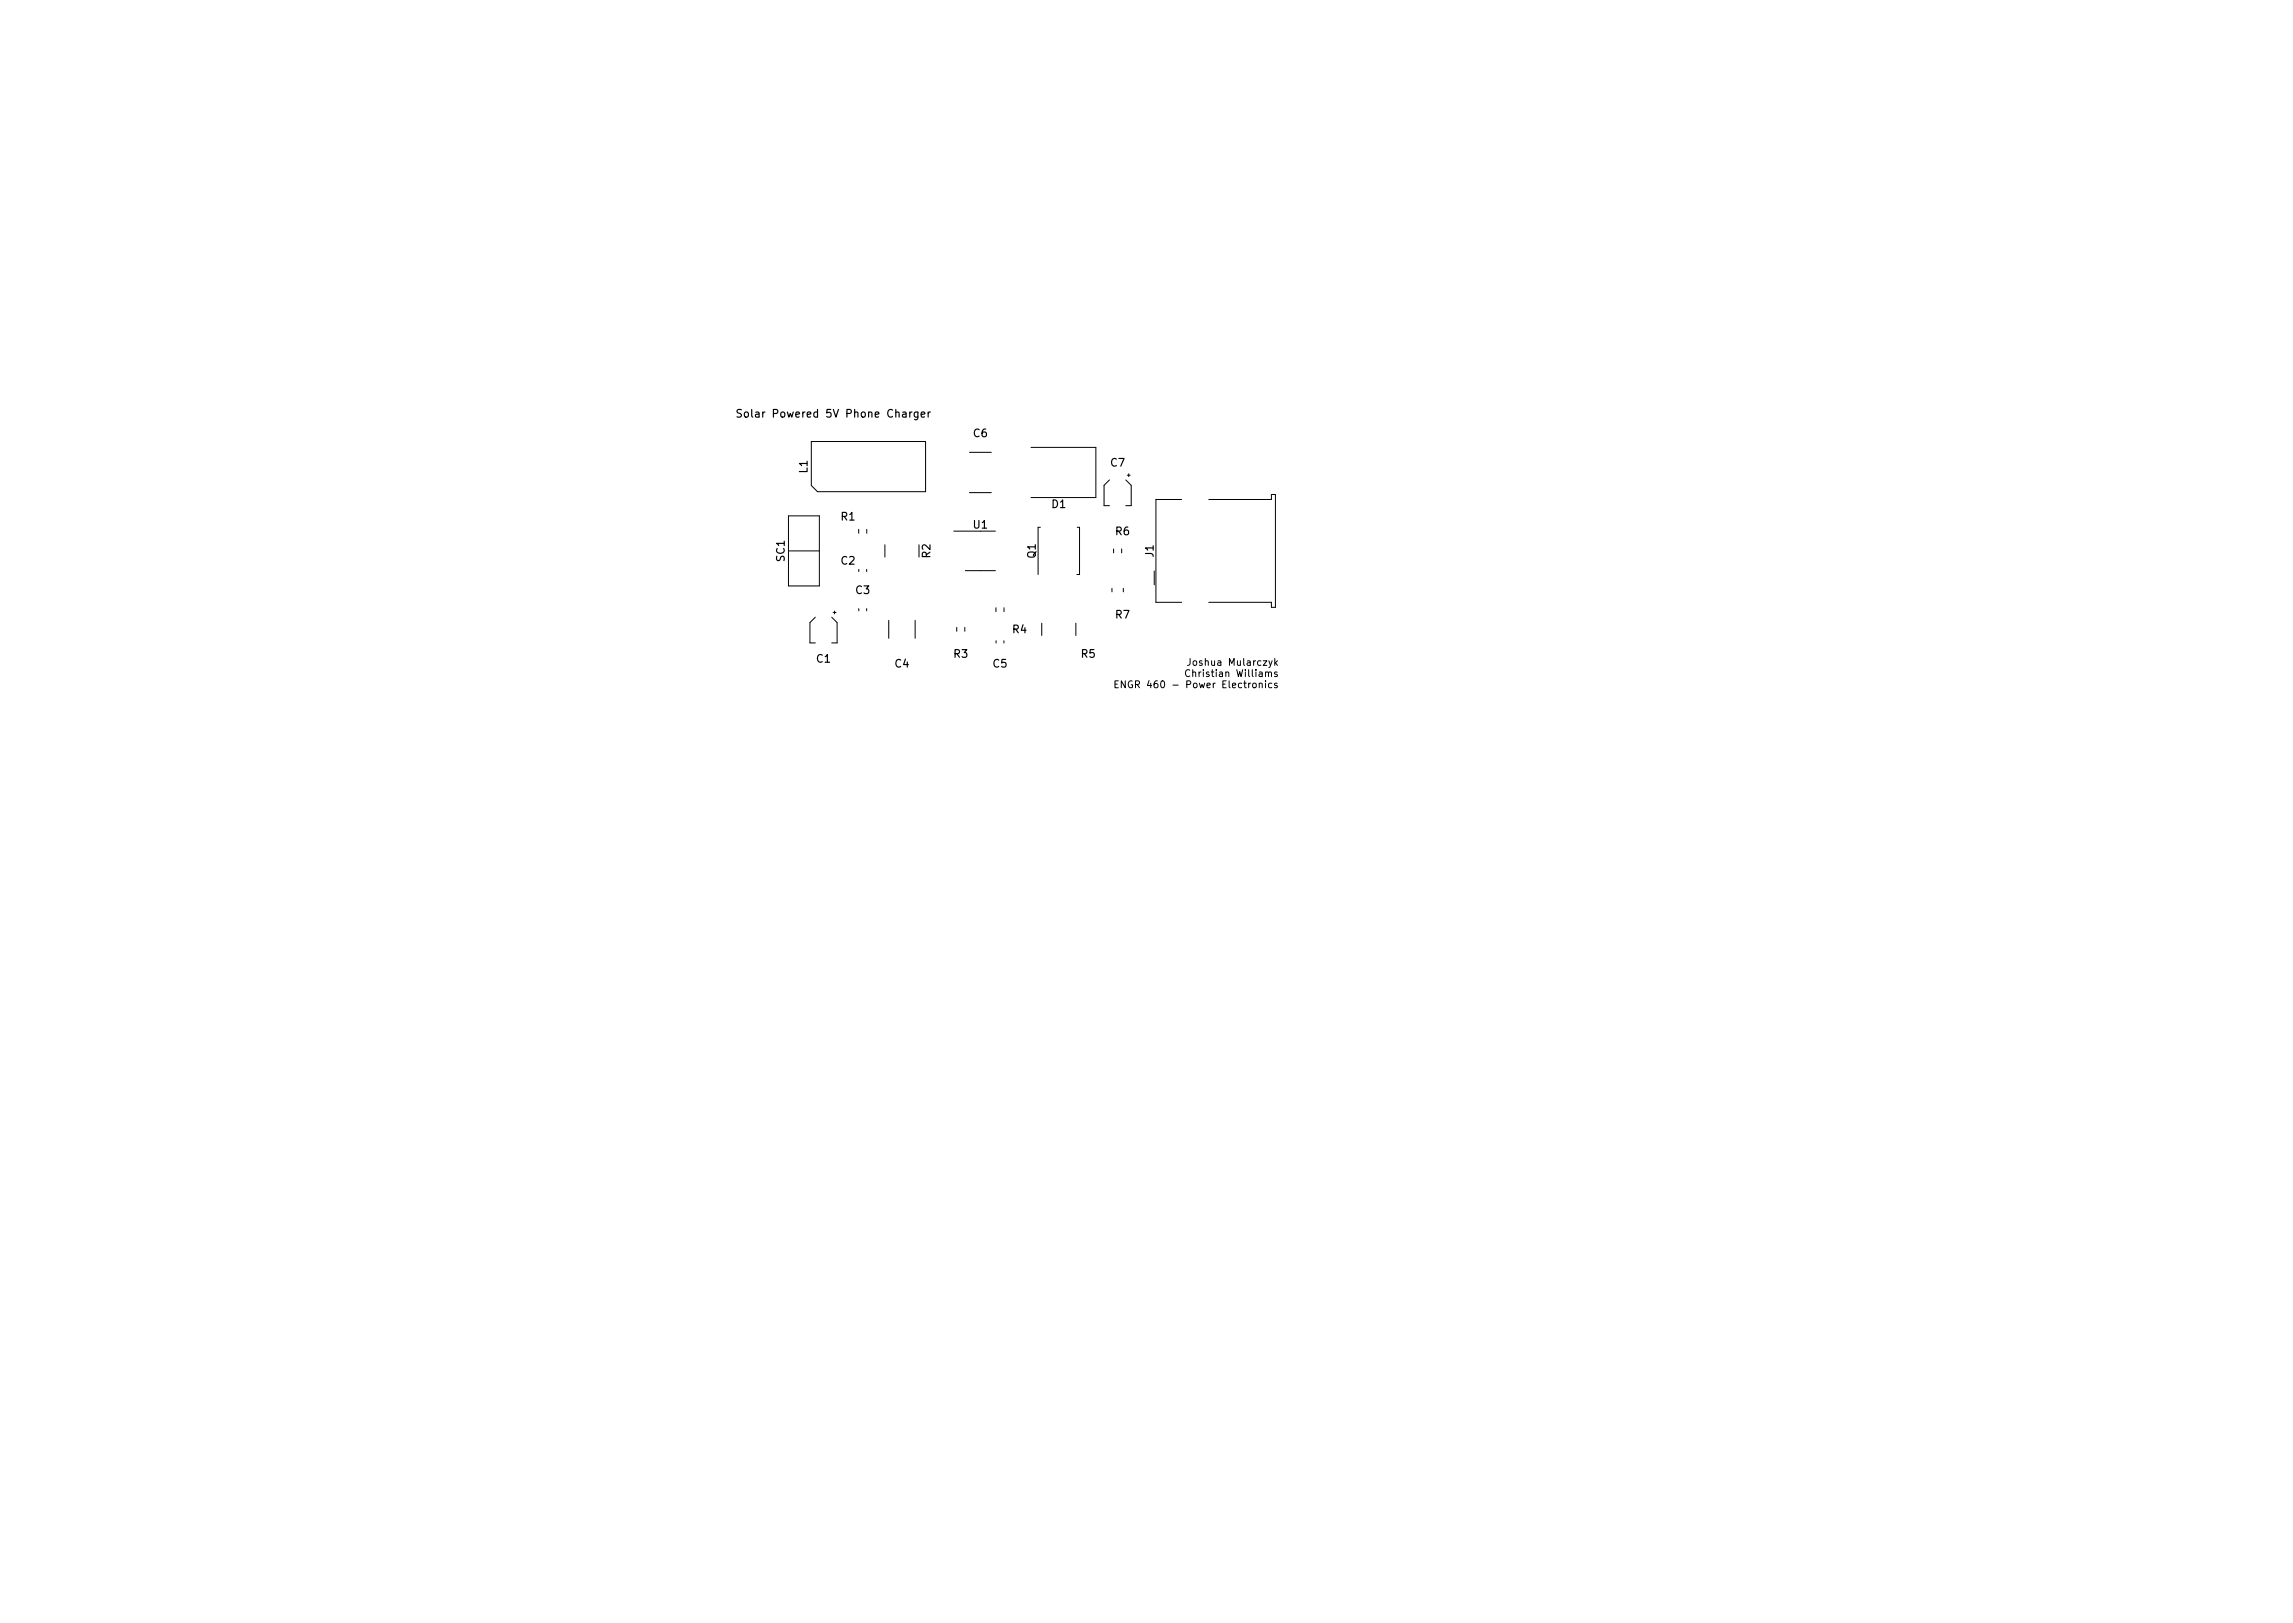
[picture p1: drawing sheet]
<svg xmlns="http://www.w3.org/2000/svg" width="297mm" height="210mm" viewBox="0 0 297 210" stroke-linecap="round" stroke-linejoin="round" font-family="sans-serif">
<defs><g id="words">
<g font-size="1.4">
<text x="96.9" y="54.1">Solar Powered 5V Phone Charger</text>
<text x="126.1" y="56.6">C6</text>
<text x="104.6" y="61.3" transform="rotate(-90 104.6 61.3)">L1</text>
<text x="136.3" y="65.8">D1</text>
<text x="143.9" y="60.4">C7</text>
<text x="109" y="67.4">R1</text>
<text x="126.1" y="68.5">U1</text>
<text x="144.5" y="69.3">R6</text>
<text x="101.6" y="72.7" transform="rotate(-90 101.6 72.7)">SC1</text>
<text x="109" y="73.1">C2</text>
<text x="110.9" y="76.9">C3</text>
<text x="120.5" y="72.3" transform="rotate(-90 120.5 72.3)">R2</text>
<text x="134.2" y="72.3" transform="rotate(-90 134.2 72.3)">Q1</text>
<text x="149.4" y="72.1" transform="rotate(-90 149.4 72.1)">J1</text>
<text x="131.2" y="82">R4</text>
<text x="144.5" y="80.1">R7</text>
<text x="105.8" y="85.8">C1</text>
<text x="115.9" y="86.5">C4</text>
<text x="123.6" y="85.2">R3</text>
<text x="128.6" y="86.5">C5</text>
<text x="140.1" y="85.2">R5</text>
</g>
<g font-size="1.3">
<text x="147.7" y="89.1">ENGR 460 - Power Electronics</text>
<text x="154.9" y="87.7">Christian Williams</text>
<text x="154.9" y="86.2">Joshua Mularczyk</text>
</g>
</g></defs>
<path d="M96 53.1l-.3-.1-.2 .1v.3l.5 .2v.3l-.1 .1h-.4M96.5 53.5l.1-.1 .3 .1 .1 .4-.1 .1h-.3l-.1-.1zM119.3 53.7l.5-.1v-.2h-.3l-.2 .1 .1 .5h.4M120.2 53.4v.6M120.5 53.4h-.2l-.1 .2" fill="none" stroke="#000" stroke-width=".15"/>
<g fill="none" stroke="#000" stroke-width=".13">
<path d="M105.1 57.2h14.8v6.5h-14l-.8-.8zM125.6 58.6h2.8M133.6 58h8.4v6.5h-8.4M102.1 66.8h4v9.1h-4zM102.1 71.4h4M105.6 80l-.7 .7v2.6h.7M107.7 80l.7 .7v2.6h-.7M107.9 79.3h.4M108.1 79.2v.3M111.2 68.6v.5M111.2 73.8v.3M111.2 78.8v.3"/>
<path d="M112.3 73.8v.3M112.3 78.8v.3M112.3 68.6v.5M114.6 70.6v1.6M123.5 68.8h5.4M125.1 73.9h3.8M125.6 63.8h2.8M129 78.7v.5M130.1 78.7v.5M134.8 68.3h-.3v6.1M139.5 68.3h.3v6.1h-.3M143.7 62.2l-.7 .7v2.6h.7"/>
<path d="M144 76.2v.5M144.3 71.1v.5M145.3 71.1v.5M145.5 76.2v.5M145.8 62.2l.7 .7v2.6h-.7M146 61.6h.4M146.2 61.4v.3M149.5 74v1.8M153.1 64.7h-3.4v13.3h3.4M156.6 64.7h8.1v-.6h.5v14.6h-.5v-.7h-8.1M115.1 80.4v2.3M118.5 80.4v2.3"/>
<path d="M123.9 81.3v.5M125 81.3v.5M129 83v.3M130.1 83v.3M134.9 80.7v1.6M139.4 80.7v1.6M144.4 88.6h.3M144.9 88.2h-.5v.9h.5M145.8 88.2v.9l-.5-.9v.9M146.7 88.2a.42 .42 0 0 0-.6 .4 .42 .42 0 0 0 .6 .5v-.4h-.2M147.1 88.7l.4-.1 .1-.1v-.2l-.5-.1v.9M147.3 88.7l.3 .4"/>
<path d="M154.1 86.8a.43 .43 0 0 0-.6 .3 .43 .43 0 0 0 .5 .6l.1-.1M154.2 85.3l-.1 .8-.3 .1"/>
</g>
<use href="#words"/>
</svg>
